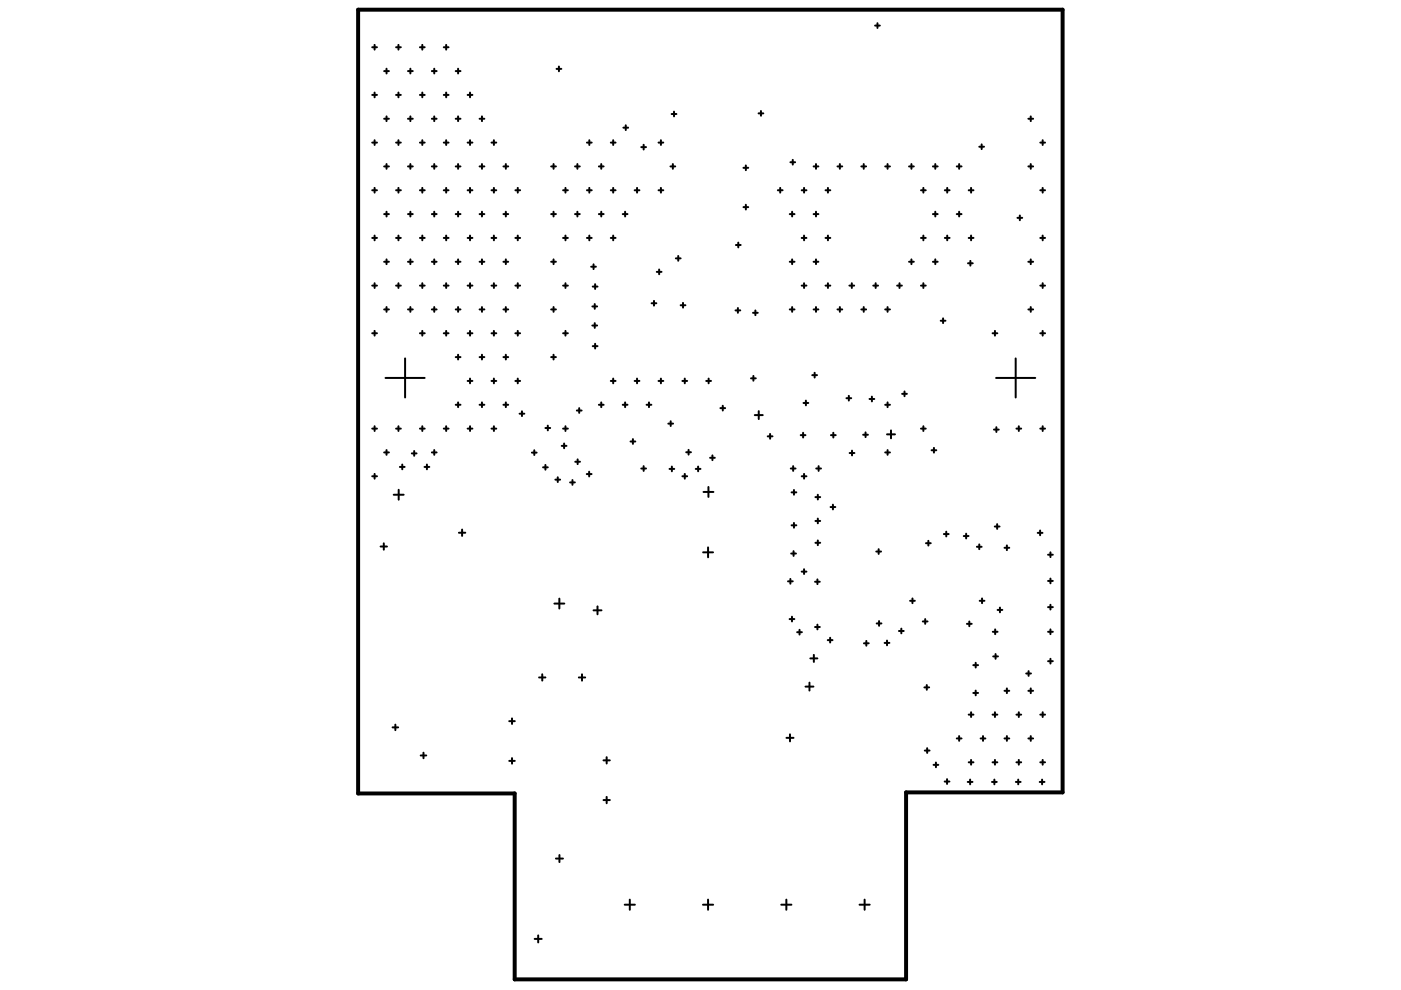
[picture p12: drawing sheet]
<svg xmlns="http://www.w3.org/2000/svg" width="297mm" height="210mm" viewBox="0 0 297 210" stroke-linecap="round" stroke-linejoin="round" font-family="sans-serif">
<path d="M75.9 2.1h149.4v165.9h-33.2v39.7h-83v-39.5h-33.2z" fill="none" stroke="#000" stroke-width=".84"/>
<g fill="none" stroke="#000" stroke-width=".42">
<path d="M78.9 10h1M79.4 9.5v1M79.4 19.6v1M81.4 15.1h1.1M82 14.6v1M84 10h1M84.5 9.5v1M84.5 19.6v1M86.5 15.1h1M87 14.6v1M89 10h1M89.5 9.5v1"/>
<path d="M89.5 19.6v1M91.6 15.1h1M92.1 14.6v1M94.1 10h1M94.6 9.5v1M94.6 19.6v1M96.6 15.1h1M97.1 14.6v1M99.7 19.6v1M118 14.6h1M118.5 14.1v1M185.5 5.4h1"/>
<path d="M186 4.9v1M78.9 30.2h1M78.9 20.1h1M79.4 29.7v1M79.4 39.8v1M81.4 25.2h1.1M81.4 35.3h1.1M82 24.7v1M82 34.8v1M84 30.2h1M84 20.1h1M84.5 29.7v1"/>
<path d="M84.5 39.8v1M86.5 25.2h1M86.5 35.3h1M87 24.7v1M87 34.8v1M89 30.2h1M89 20.1h1M89.5 29.7v1M89.5 39.8v1M91.6 25.2h1M91.6 35.3h1M92.1 24.7v1"/>
<path d="M92.1 34.8v1M94.1 30.2h1M94.1 20.1h1M94.6 29.7v1M94.6 39.8v1M96.6 25.2h1M96.6 35.3h1M97.1 24.7v1M97.1 34.8v1M99.2 30.2h1M99.2 20.1h1M99.7 29.7v1"/>
<path d="M99.7 39.8v1M101.7 25.2h1M101.7 35.3h1M102.2 24.7v1M102.2 34.8v1M104.2 30.2h1M104.7 29.7v1M104.7 39.8v1M106.7 35.3h1.1M107.2 34.8v1M109.8 39.8v1M116.9 35.3h1"/>
<path d="M117.4 34.8v1M119.9 39.8v1M121.9 35.3h1M122.4 34.8v1M124.4 30.2h1.1M124.9 29.7v1M124.9 39.8v1M127 35.3h1M127.5 34.8v1M129.5 30.2h1M130 29.7v1M130 39.8v1"/>
<path d="M132.2 27.1h1M132.7 26.6v1M135.1 39.8v1M136 31.2h1M136.5 30.7v1M139.6 30.2h1M140.1 29.7v1M140.1 39.8v1M142.1 35.3h1.1M142.4 24.2h1M142.7 34.8v1M142.9 23.7v1"/>
<path d="M157.6 35.6h1M158.1 35.1v1M160.8 24h1M161.3 23.5v1M165.4 39.8v1M167.6 34.4h1M168.1 33.9v1M170.5 39.8v1M172.5 35.3h1M173 34.8v1M175.5 39.8v1M177.6 35.3h1"/>
<path d="M178.1 34.8v1M182.6 35.3h1M183.1 34.8v1M187.7 35.3h1M188.2 34.8v1M192.7 35.3h1M193.2 34.8v1M195.8 39.8v1M197.8 35.3h1M198.3 34.8v1M200.8 39.8v1M202.9 35.3h1"/>
<path d="M203.4 34.8v1M205.9 39.8v1M207.6 31.1h1M208.1 30.6v1M218 25.2h1M218 35.3h1M218.5 24.7v1M218.5 34.8v1M220.6 30.2h1M221.1 29.7v1M221.1 39.8v1M78.9 40.3h1"/>
<path d="M78.9 50.4h1M79.4 49.9v1.1M81.4 55.5h1.1M81.4 45.4h1.1M82 44.9v1M82 55v1M84 40.3h1M84 50.4h1M84.5 49.9v1.1M86.5 55.5h1M86.5 45.4h1M87 44.9v1"/>
<path d="M87 55v1M89 40.3h1M89 50.4h1M89.5 49.9v1.1M91.6 55.5h1M91.6 45.4h1M92.1 44.9v1M92.1 55v1M94.1 40.3h1M94.1 50.4h1M94.6 49.9v1.1M96.6 55.5h1"/>
<path d="M96.6 45.4h1M97.1 44.9v1M97.1 55v1M99.2 40.3h1M99.2 50.4h1M99.7 49.9v1.1M101.7 55.5h1M101.7 45.4h1M102.2 44.9v1M102.2 55v1M104.2 40.3h1M104.2 50.4h1"/>
<path d="M104.7 49.9v1.1M106.7 55.5h1.1M106.7 45.4h1.1M107.2 44.9v1M107.2 55v1M109.3 40.3h1M109.3 50.4h1M109.8 49.9v1.1M116.9 55.5h1M116.9 45.4h1M117.4 44.9v1M117.4 55v1"/>
<path d="M119.4 40.3h1M119.4 50.4h1M119.9 49.9v1.1M121.9 45.4h1M122.4 44.9v1M124.4 40.3h1.1M124.4 50.4h1.1M124.9 49.9v1.1M125.3 56.5h1M125.8 56v1.1M127 45.4h1M127.5 44.9v1"/>
<path d="M129.5 40.3h1M129.5 50.4h1M130 49.9v1.1M132 45.4h1M132.5 44.9v1M134.6 40.3h1M139.2 57.6h1.1M139.6 40.3h1M139.8 57.1v1M143.3 54.8h1M143.8 54.3v1M156 51.9h1"/>
<path d="M156.5 51.4v1.1M157.6 43.9h1M158.1 43.4v1M164.9 40.3h1M167.4 55.5h1.1M167.4 45.4h1.1M167.9 44.9v1M167.9 55v1M170 40.3h1M170 50.4h1M170.5 49.9v1.1M172.5 55.5h1"/>
<path d="M172.5 45.4h1M173 44.9v1M173 55v1M175 40.3h1M175 50.4h1M175.5 49.9v1.1M192.7 55.5h1M193.2 55v1M195.3 40.3h1M195.3 50.4h1M195.8 49.9v1.1M197.8 55.5h1"/>
<path d="M197.8 45.4h1M198.3 44.9v1M198.3 55v1M200.3 40.3h1M200.3 50.4h1M200.8 49.9v1.1M202.9 45.4h1M203.4 44.9v1M205.2 55.8h1M205.4 40.3h1M205.4 50.4h1M205.7 55.3v1"/>
<path d="M205.9 49.9v1.1M215.7 46.2h1M216.2 45.7v1M218 55.5h1M218.5 55v1M220.6 40.3h1M220.6 50.4h1M221.1 49.9v1.1M78.9 60.6h1M78.9 70.7h1M79.4 60v1.1M79.4 70.2v1"/>
<path d="M81.4 65.6h1.1M82 65.1v1M84 60.6h1M84.5 60v1.1M85.9 76v8.3M86.5 65.6h1M87 65.1v1M89 60.6h1M89 70.7h1M89.5 60v1.1M89.5 70.2v1M91.6 65.6h1"/>
<path d="M92.1 65.1v1M94.1 60.6h1M94.1 70.7h1M94.6 60v1.1M94.6 70.2v1M96.6 65.6h1M96.6 75.7h1M97.1 65.1v1M97.1 75.2v1M99.2 60.6h1M99.2 70.7h1M99.7 60v1.1"/>
<path d="M99.7 70.2v1M101.7 65.6h1M101.7 75.7h1M102.2 65.1v1M102.2 75.2v1M104.2 60.6h1M104.2 70.7h1M104.7 60v1.1M104.7 70.2v1M106.7 65.6h1.1M106.7 75.7h1.1M107.2 65.1v1"/>
<path d="M107.2 75.2v1M109.3 60.6h1M109.3 70.7h1M109.8 60v1.1M109.8 70.2v1M116.9 65.6h1M116.9 75.7h1M117.4 65.1v1M117.4 75.2v1M119.4 60.6h1M119.4 70.7h1M119.9 60v1.1"/>
<path d="M119.9 70.2v1M125.6 65h1M125.6 69h1M125.7 73.4h1M125.7 60.8h1M126.1 64.5v1M126.1 68.5v1M126.2 60.3v1M126.2 72.9v1M138.2 64.3h1M138.7 63.8v1M144.3 64.7h1"/>
<path d="M144.8 64.2v1M155.9 65.8h1.1M156.4 65.3v1M159.7 66.3h1M159.7 79.7v1M160.2 65.8v1M167.4 65.6h1.1M167.9 65.1v1M170 60.6h1M170.5 60v1.1M172.2 79.5h1M172.5 65.6h1"/>
<path d="M172.7 79v1M173 65.1v1M175 60.6h1M175.5 60v1.1M177.6 65.6h1M178.1 65.1v1M180.1 60.6h1M180.6 60v1.1M182.6 65.6h1M183.1 65.1v1M185.1 60.6h1.1M185.7 60v1.1"/>
<path d="M187.7 65.6h1M188.2 65.1v1M190.2 60.6h1M190.7 60v1.1M195.3 60.6h1M195.8 60v1.1M199.4 68h1.1M200 67.5v1M210.4 70.7h1.1M210.9 70.2v1M215.3 76v8.3M218 65.6h1"/>
<path d="M218.5 65.1v1M220.6 60.6h1M220.6 70.7h1M221.1 60v1.1M221.1 70.2v1M78.9 90.9h1M79.4 90.4v1M81.4 95.9h1.1M81.7 80.1h8.3M82 95.4v1M84 90.9h1M84.5 90.4v1"/>
<path d="M84.8 99h1M85.3 98.5v1M87.3 96.1h1M87.8 95.6v1M89 90.9h1M89.5 90.4v1M90 99h1M90.5 98.5v1M91.6 95.9h1M92.1 95.4v1M94.1 90.9h1M94.6 90.4v1"/>
<path d="M96.6 85.8h1M97.1 85.3v1M99.2 90.9h1M99.2 80.8h1M99.7 80.3v1M99.7 90.4v1M101.7 85.8h1M102.2 85.3v1M104.2 90.9h1M104.2 80.8h1M104.7 80.3v1M104.7 90.4v1"/>
<path d="M106.7 85.8h1.1M107.2 85.3v1M109.3 80.8h1M109.8 80.3v1M110.2 87.7h1M110.7 87.2v1M112.8 96h1M113.3 95.5v1M115.1 99.1h1M115.6 98.6v1M115.6 90.7h1.1M116.1 90.2v1.1"/>
<path d="M119.1 94.5h1M119.4 90.9h1M119.6 94v1M119.9 90.4v1M122 97.9h1M122.3 87h1M122.5 97.4v1M122.8 86.5v1M127 85.8h1M127.5 85.3v1M129.5 80.8h1M130 80.3v1"/>
<path d="M132 85.8h1M132.5 85.3v1M133.7 93.6h1M134.2 93.1v1M134.6 80.8h1M135.1 80.3v1M136 99.3h1M136.5 98.8v1M137.1 85.8h1M137.6 85.3v1M139.6 80.8h1M140.1 80.3v1"/>
<path d="M141.7 89.8h1M141.9 99.4h1.1M142.2 89.3v1M142.5 98.9v1M144.7 80.8h1M145.2 80.3v1M145.5 95.9h1M146 95.4v1M147.5 99.4h1M148 98.9v1M149.7 80.8h1M150.2 80.3v1"/>
<path d="M150.5 97.1h1.1M151.1 96.6v1M152.7 86.5h1M153.2 86v1M159.2 80.2h1M160 88h1.7M160.9 87.2v1.7M162.8 92.5h1M163.3 92v1M167.7 99.3h1M168.2 98.8v1M169.8 92.3h1"/>
<path d="M170.3 91.8v1M170.4 85.4h1M170.9 84.9v1M173.1 99.3h1M173.6 98.8v1M176.2 92.3h1M176.7 91.8v1M179.5 84.4h1M180 83.9v1M180.1 96.1h1.1M180.6 95.5v1.1M183 92.2h1"/>
<path d="M183.5 91.7v1M184.4 84.6h1M184.9 84.1v1M187.7 85.8h1M187.7 95.9h1M188.1 92.1h1.6M188.2 85.3v1M188.2 95.4v1M188.9 91.3v1.6M191.3 83.5h1M191.8 83v1M195.3 90.9h1"/>
<path d="M195.8 90.4v1M197.5 95.5h1M198 95v1M210.7 91.1h1.1M211.2 80.1h8.3M211.2 90.6v1M215.5 90.9h1M216 90.4v1M220.6 90.9h1M221.1 90.4v1M78.9 101h1M79.4 100.5v1"/>
<path d="M80.7 115.9h1.3M81.4 115.2v1.3M83.5 104.9h2.1M84.5 103.8v2.1M97.3 112.9h1.3M98 112.3v1.3M117.7 101.7h1.1M118.3 101.2v1M120.9 102.3h1M121.4 101.8v1M124.4 100.5h1M124.9 100v1"/>
<path d="M144.7 101h1M145.2 100.5v1M149.1 117.1h2.1M149.2 104.3h2.1M150.1 116.1v2.1M150.2 103.3v2.1M167.7 117.4h1.1M167.8 111.4h1M167.8 104.4h1M168.3 116.9v1M168.3 103.9v1M168.3 110.9v1"/>
<path d="M170 101h1M170.5 100.5v1M172.9 115.1h1M172.9 110.5h1M172.9 105.4h1M173.4 104.9v1M173.4 109.9v1.1M173.4 114.6v1M176.1 107.5h1M176.6 107v1M185.8 116.9h1M186.3 116.4v1"/>
<path d="M196.3 115.2h1M196.8 114.7v1M200.1 113.2h1M200.6 112.7v1M204.3 113.7h1M204.8 113.1v1.1M207.1 115.9h1M207.6 115.4v1M210.9 111.6h1M211.4 111.1v1M213 116.1h1M213.5 115.6v1"/>
<path d="M220 113h1M220.5 112.5v1M222.2 117.6h1M222.7 117.1v1M117.5 128h2.1M118.6 126.9v2.1M125.8 129.4h1.7M126.7 128.6v1.6M167.1 123.3h1M167.4 131.3h1M167.6 122.8v1M167.9 130.8v1"/>
<path d="M169 134h1M169.5 133.5v1M170 121.2h1M170.5 120.7v1M171.8 139.6h1.5M172.6 138.8v1.5M172.8 132.9h1M172.8 123.3h1M173.3 122.8v1M173.3 132.4v1M175.5 135.7h1M176 135.2v1"/>
<path d="M183.2 136.4h1M183.7 135.9v1M185.9 132.2h1M186.4 131.7v1M187.6 136.3h1M188.1 135.8v1M190.6 133.8h1M191.1 133.3v1M193 127.4h1M193.5 126.9v1M195.7 131.8h1M196.2 131.3v1"/>
<path d="M205 132.3h1M205.5 131.8v1M207.7 127.4h1M208.2 126.9v1M210.5 134h1M210.6 139.2h1M211 133.4v1.1M211.1 138.7v1M211.5 129.3h1M212 128.8v1M222.2 123.2h1M222.2 128.7h1"/>
<path d="M222.2 134h1M222.7 122.7v1M222.7 128.2v1M222.7 133.4v1.1M222.7 139.7v1M83.2 154.2h1.2M83.8 153.6v1.2M89.8 159.6v1.2M108 152.9h1.1M108.6 152.3v1.2M114.3 143.6h1.3M115 143v1.3"/>
<path d="M122.7 143.6h1.4M123.4 143v1.3M166.7 156.4h1.5M167.5 155.7v1.5M170.8 145.6h1.7M171.6 144.7v1.7M196 145.7h1M196.1 159.1h1M196.5 145.2v1.1M196.6 158.6v1M202.9 156.6h1M203.4 156.1v1"/>
<path d="M205.4 151.5h1M205.9 151v1M206.4 146.9h1M206.4 141h1M206.9 140.5v1M206.9 146.4v1M207.9 156.6h1M208.4 156.1v1M210.4 151.5h1.1M210.9 151v1M213 146.5h1M213 156.6h1"/>
<path d="M213.5 146v1M213.5 156.1v1M215.5 151.5h1M216 151v1M217.6 142.8h1M218 146.5h1M218 156.6h1M218.1 142.3v1M218.5 146v1M218.5 156.1v1M220.6 151.5h1M221.1 151v1"/>
<path d="M222.2 140.2h1M89.2 160.2h1.2M108 161.3h1.1M108.6 160.7v1.2M127.9 169.6h1.4M127.9 161.2h1.4M128.6 160.5v1.4M128.6 169v1.3M197.9 162.2h1M198.4 161.7v1M200.3 165.7h1M200.8 165.2v1"/>
<path d="M205.2 165.8h1M205.4 161.6h1M205.7 165.3v1M205.9 161.1v1M210.3 165.8h1M210.4 161.6h1.1M210.8 165.3v1M210.9 161.1v1M215.4 165.8h1M215.5 161.6h1M215.9 165.3v1M216 161.1v1"/>
<path d="M220.4 165.8h1.1M220.6 161.6h1M220.9 165.3v1M221.1 161.1v1M113.4 199.1h1.5M114.1 198.3v1.5M117.9 182h1.5M118.6 181.3v1.5M132.4 191.8h2.2M133.5 190.7v2.2M149 191.8h2.2M150.1 190.7v2.2"/>
<path d="M165.6 191.8h2.2M166.7 190.7v2.2M182.2 191.8h2.2M183.3 190.7v2.2"/>
</g>
</svg>
